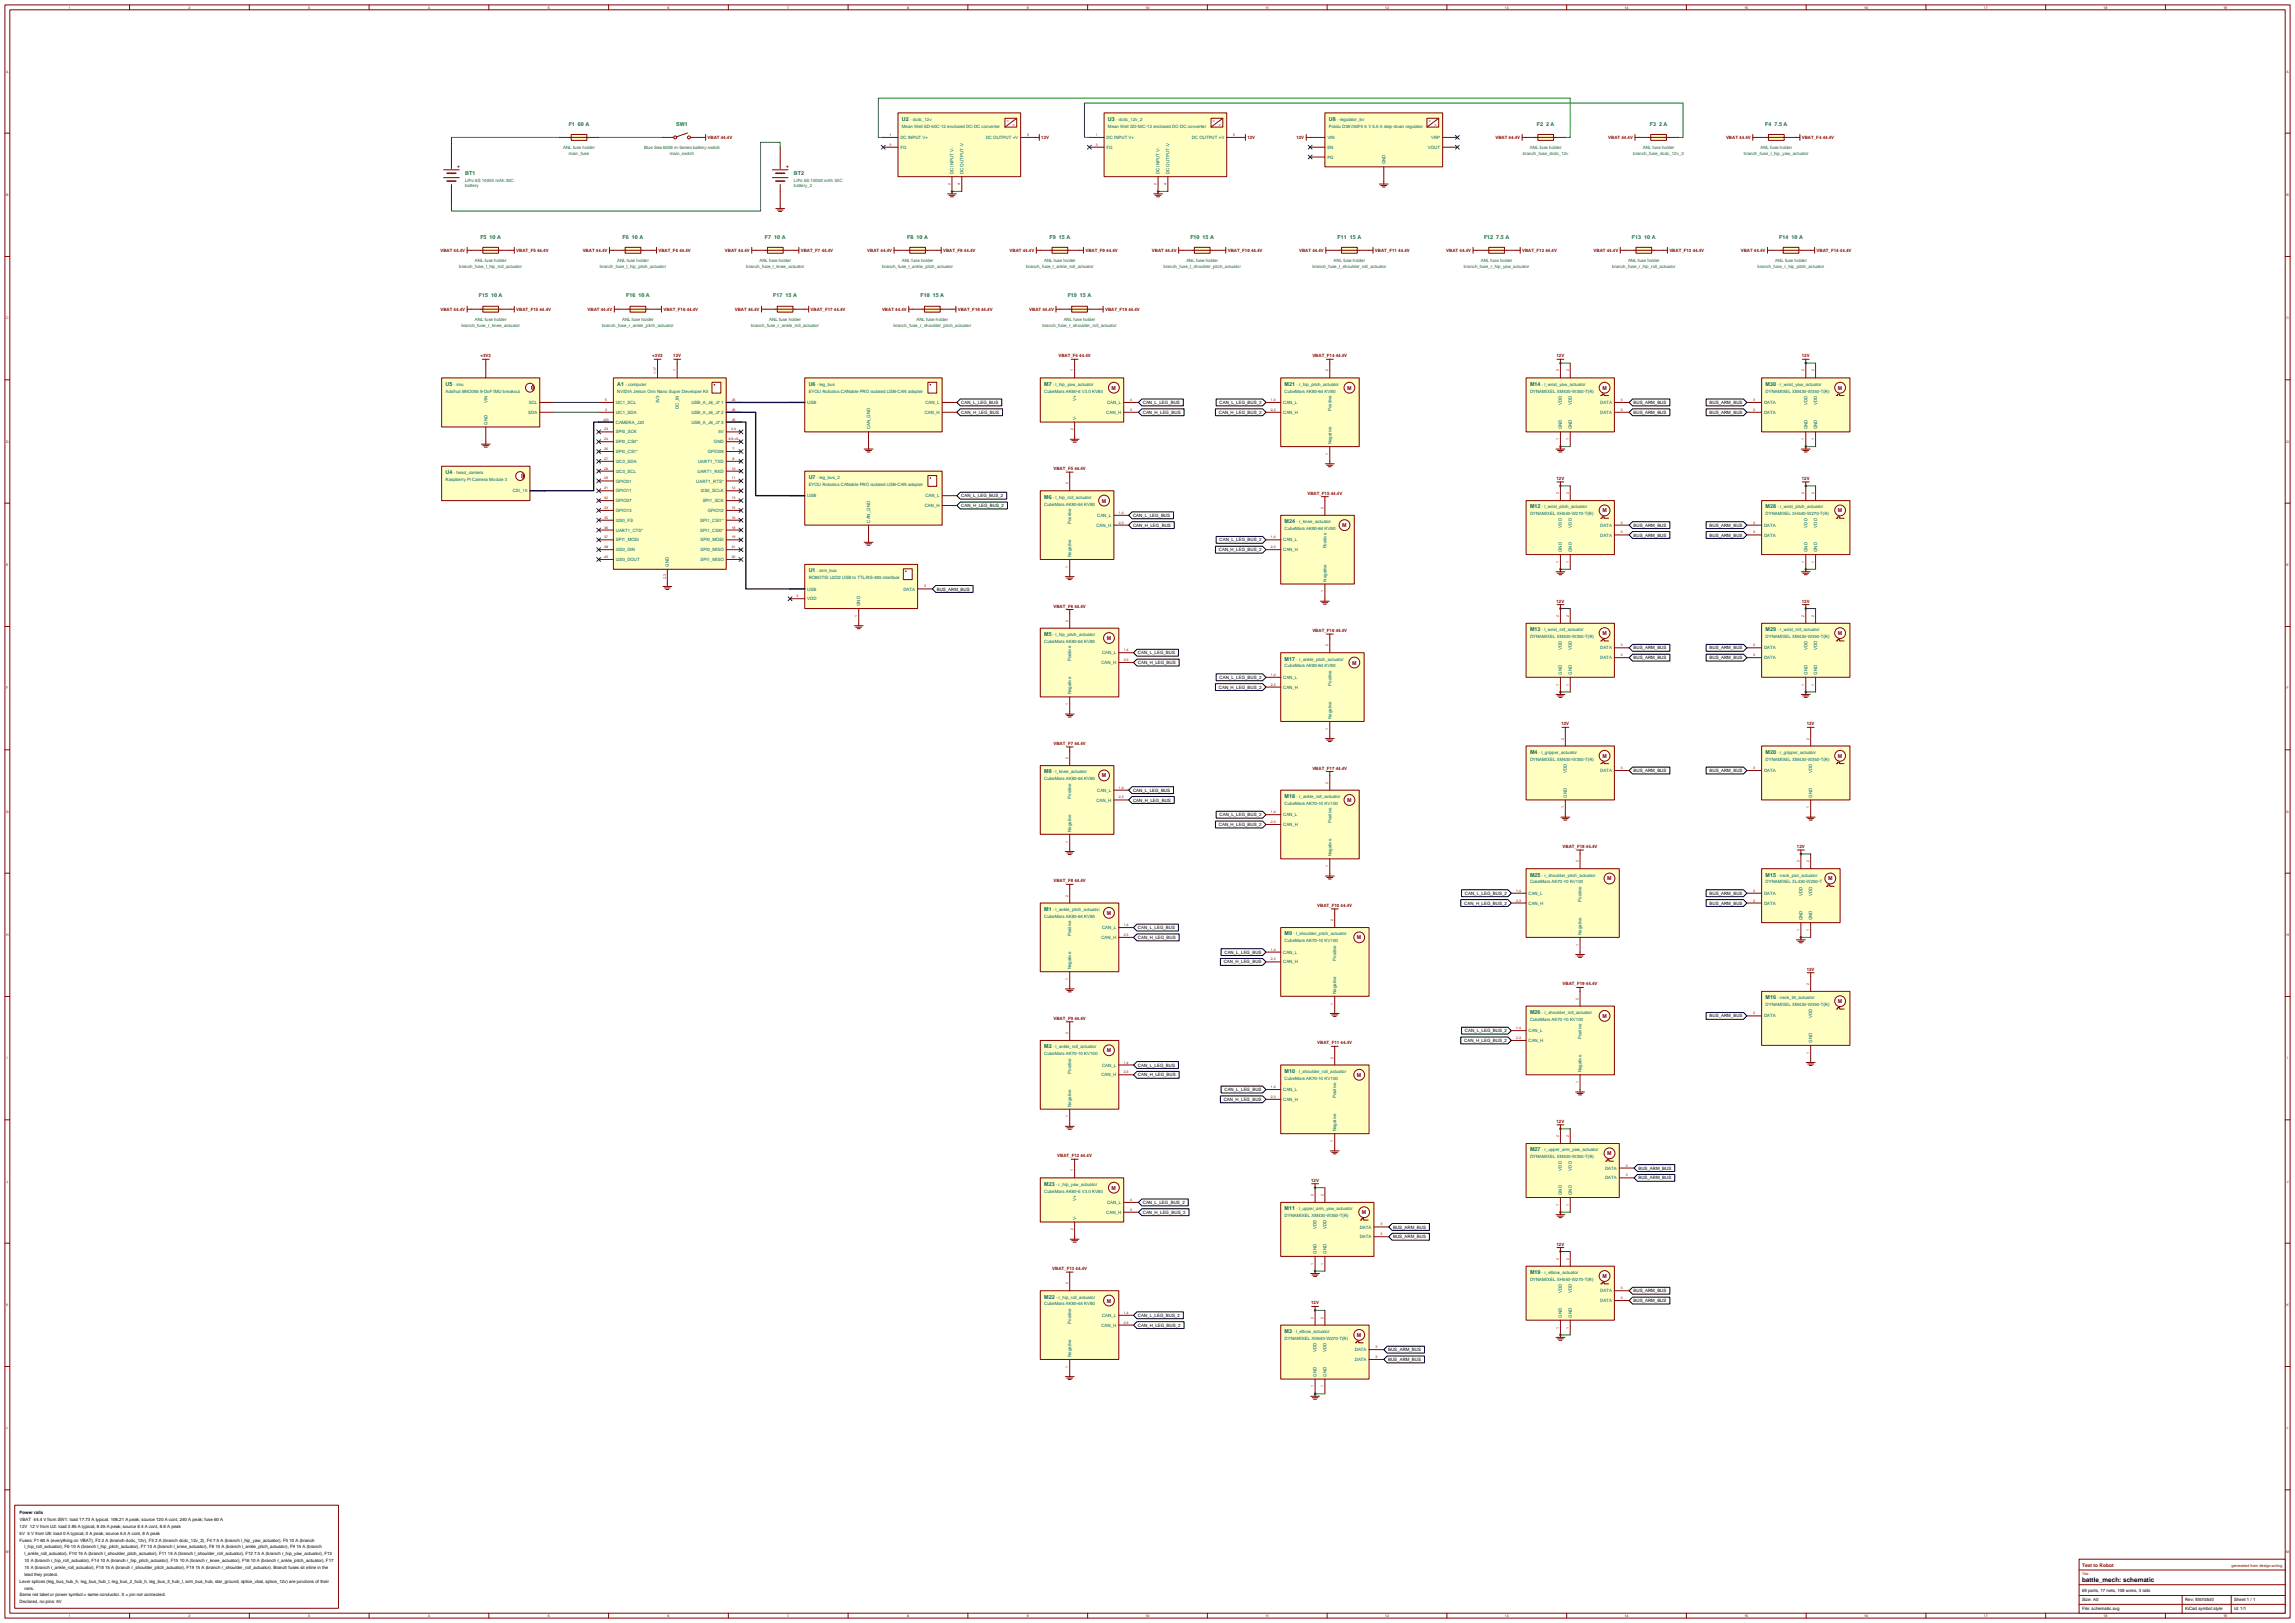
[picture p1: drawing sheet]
<svg xmlns="http://www.w3.org/2000/svg" width="1650mm" height="1167mm" viewBox="0 0 1650 1167" stroke-linecap="round" stroke-linejoin="round" font-family="sans-serif">
<defs><g id="words">
<text font-size="4.6" x="1497" y="1137">battle_mech: schematic</text>
<g font-size="3.9" fill="#006363">
<text x="648" y="87">U2</text>
<text x="797" y="87">U3</text>
<text x="955" y="87">U8</text>
<text x="409" y="90">F1 60 A</text>
<text x="486" y="90">SW1</text>
<text x="1105" y="90">F2 2 A</text>
<text x="1186" y="90">F3 2 A</text>
<text x="1269" y="90">F4 7.5 A</text>
<text x="334" y="126">BT1</text>
<text x="571" y="126">BT2</text>
<text x="345" y="171">F5 10 A</text>
<text x="448" y="171">F6 10 A</text>
<text x="550" y="171">F7 10 A</text>
<text x="652" y="171">F8 10 A</text>
<text x="755" y="171">F9 15 A</text>
<text x="856" y="171">F10 15 A</text>
<text x="962" y="171">F11 15 A</text>
<text x="1067" y="171">F12 7.5 A</text>
<text x="1173" y="171">F13 10 A</text>
<text x="1279" y="171">F14 10 A</text>
<text x="344" y="214">F15 10 A</text>
<text x="450" y="214">F16 10 A</text>
<text x="556" y="214">F17 15 A</text>
<text x="662" y="214">F18 15 A</text>
<text x="768" y="214">F19 15 A</text>
<text x="320" y="277">U5</text>
<text x="444" y="277">A1</text>
<text x="581" y="277">U6</text>
<text x="751" y="277">M7</text>
<text x="924" y="277">M21</text>
<text x="1100" y="277">M14</text>
<text x="1269" y="277">M30</text>
<text x="320" y="341">U4</text>
<text x="581" y="344">U7</text>
<text x="751" y="358">M6</text>
<text x="1100" y="365">M12</text>
<text x="1269" y="365">M28</text>
<text x="924" y="376">M24</text>
<text x="581" y="411">U1</text>
<text x="1100" y="454">M13</text>
<text x="1269" y="454">M29</text>
<text x="751" y="457">M5</text>
<text x="924" y="475">M17</text>
<text x="1100" y="542">M4</text>
<text x="1269" y="542">M20</text>
<text x="751" y="556">M8</text>
<text x="924" y="574">M18</text>
<text x="1100" y="630">M25</text>
<text x="1269" y="630">M15</text>
<text x="751" y="655">M1</text>
<text x="924" y="672">M9</text>
<text x="1269" y="718">M16</text>
<text x="1100" y="729">M26</text>
<text x="751" y="754">M2</text>
<text x="924" y="771">M10</text>
<text x="1100" y="828">M27</text>
<text x="751" y="852">M23</text>
<text x="924" y="870">M11</text>
<text x="1100" y="916">M19</text>
<text x="751" y="933">M22</text>
<text x="924" y="958">M3</text>
</g>
<g font-size="3.9" fill="#850000">
<text x="799" y="280">M</text>
<text x="969" y="280">M</text>
<text x="1152" y="280">M</text>
<text x="1321" y="280">M</text>
<text x="792" y="361">M</text>
<text x="1152" y="368">M</text>
<text x="1321" y="368">M</text>
<text x="965" y="379">M</text>
<text x="796" y="460">M</text>
<text x="1152" y="456">M</text>
<text x="1321" y="456">M</text>
<text x="972" y="478">M</text>
<text x="1152" y="545">M</text>
<text x="1321" y="545">M</text>
<text x="792" y="559">M</text>
<text x="969" y="576">M</text>
<text x="1155" y="633">M</text>
<text x="1314" y="633">M</text>
<text x="796" y="658">M</text>
<text x="976" y="675">M</text>
<text x="1321" y="721">M</text>
<text x="1152" y="732">M</text>
<text x="796" y="756">M</text>
<text x="976" y="774">M</text>
<text x="1155" y="830">M</text>
<text x="799" y="855">M</text>
<text x="979" y="873">M</text>
<text x="1152" y="919">M</text>
<text x="796" y="936">M</text>
<text x="976" y="961">M</text>
</g>
<g font-size="3.5" fill="#850000">
<text x="329" y="121">+</text>
<text x="565" y="121">+</text>
<text x="1497" y="1126">Text to Robot</text>
</g>
<g font-size="3.2" fill="#006363">
<text x="654" y="87">· dcdc_12v</text>
<text x="803" y="87">· dcdc_12v_2</text>
<text x="961" y="87">· regulator_5v</text>
<text x="648" y="92">Mean Well SD-50C-12 enclosed DC-DC converter</text>
<text x="797" y="92">Mean Well SD-50C-12 enclosed DC-DC converter</text>
<text x="955" y="92">Pololu D36V50F5 5 V 5.5 A step-down regulator</text>
<text x="647" y="100">DC INPUT V+</text>
<text x="709" y="100">DC OUTPUT +V</text>
<text x="796" y="100">DC INPUT V+</text>
<text x="857" y="100">DC OUTPUT +V</text>
<text x="954" y="100">VIN</text>
<text x="1029" y="100">VRP</text>
<text x="405" y="107">ANL fuse holder</text>
<text x="463" y="107">Blue Sea 6006 m-Series battery switch</text>
<text x="647" y="107">FG</text>
<text x="796" y="107">FG</text>
<text x="954" y="107">EN</text>
<text x="1027" y="107">VOUT</text>
<text x="1100" y="107">ANL fuse holder</text>
<text x="1181" y="107">ANL fuse holder</text>
<text x="1266" y="107">ANL fuse holder</text>
<text x="409" y="111">main_fuse</text>
<text x="482" y="111">main_switch</text>
<text x="1095" y="111">branch_fuse_dcdc_12v</text>
<text x="1174" y="111">branch_fuse_dcdc_12v_2</text>
<text x="1254" y="111">branch_fuse_l_hip_yaw_actuator</text>
<text x="954" y="114">PG</text>
<text x="996" y="118" transform="rotate(-90 996 118)">GND</text>
<text x="686" y="125" transform="rotate(-90 686 125)">DC INPUT V-</text>
<text x="693" y="125" transform="rotate(-90 693 125)">DC OUTPUT -V</text>
<text x="834" y="125" transform="rotate(-90 834 125)">DC INPUT V-</text>
<text x="841" y="125" transform="rotate(-90 841 125)">DC OUTPUT -V</text>
<text x="334" y="131">LiPo 6S 10000 mAh 30C</text>
<text x="571" y="131">LiPo 6S 10000 mAh 30C</text>
<text x="334" y="135">battery</text>
<text x="571" y="135">battery_2</text>
<text x="341" y="188">ANL fuse holder</text>
<text x="444" y="188">ANL fuse holder</text>
<text x="546" y="188">ANL fuse holder</text>
<text x="648" y="188">ANL fuse holder</text>
<text x="751" y="188">ANL fuse holder</text>
<text x="853" y="188">ANL fuse holder</text>
<text x="959" y="188">ANL fuse holder</text>
<text x="1065" y="188">ANL fuse holder</text>
<text x="1170" y="188">ANL fuse holder</text>
<text x="1276" y="188">ANL fuse holder</text>
<text x="330" y="193">branch_fuse_l_hip_roll_actuator</text>
<text x="431" y="193">branch_fuse_l_hip_pitch_actuator</text>
<text x="536" y="193">branch_fuse_l_knee_actuator</text>
<text x="634" y="193">branch_fuse_l_ankle_pitch_actuator</text>
<text x="738" y="193">branch_fuse_l_ankle_roll_actuator</text>
<text x="837" y="193">branch_fuse_l_shoulder_pitch_actuator</text>
<text x="944" y="193">branch_fuse_l_shoulder_roll_actuator</text>
<text x="1053" y="193">branch_fuse_r_hip_yaw_actuator</text>
<text x="1159" y="193">branch_fuse_r_hip_roll_actuator</text>
<text x="1264" y="193">branch_fuse_r_hip_pitch_actuator</text>
<text x="341" y="231">ANL fuse holder</text>
<text x="447" y="231">ANL fuse holder</text>
<text x="553" y="231">ANL fuse holder</text>
<text x="659" y="231">ANL fuse holder</text>
<text x="765" y="231">ANL fuse holder</text>
<text x="332" y="235">branch_fuse_r_knee_actuator</text>
<text x="433" y="235">branch_fuse_r_ankle_pitch_actuator</text>
<text x="540" y="235">branch_fuse_r_ankle_roll_actuator</text>
<text x="642" y="235">branch_fuse_r_shoulder_pitch_actuator</text>
<text x="749" y="235">branch_fuse_r_shoulder_roll_actuator</text>
<text x="326" y="277">· imu</text>
<text x="450" y="277">· computer</text>
<text x="587" y="277">· leg_bus</text>
<text x="757" y="277">· l_hip_yaw_actuator</text>
<text x="932" y="277">· r_hip_pitch_actuator</text>
<text x="1109" y="277">· l_wrist_yaw_actuator</text>
<text x="1278" y="277">· r_wrist_yaw_actuator</text>
<text x="320" y="282">Adafruit BNO085 9-DoF IMU breakout</text>
<text x="444" y="282">NVIDIA Jetson Orin Nano Super Developer Kit</text>
<text x="581" y="282">EYOU Robotics CANable PRO isolated USB-CAN adapter</text>
<text x="751" y="282">CubeMars AK60-6 V3.0 KV80</text>
<text x="924" y="282">CubeMars AK80-64 KV80</text>
<text x="1100" y="282">DYNAMIXEL XM430-W350-T(R)</text>
<text x="1269" y="282">DYNAMIXEL XM430-W350-T(R)</text>
<text x="350" y="290" transform="rotate(-90 350 290)">VIN</text>
<text x="380" y="290">SCL</text>
<text x="443" y="290">I2C1_SCL</text>
<text x="474" y="290" transform="rotate(-90 474 290)">3V3</text>
<text x="488" y="294" transform="rotate(-90 488 294)">DC_IN</text>
<text x="497" y="290">USB_A_J6_J7 1</text>
<text x="580" y="290">USB</text>
<text x="665" y="290">CAN_L</text>
<text x="774" y="288" transform="rotate(-90 774 288)">V+</text>
<text x="796" y="290">CAN_L</text>
<text x="923" y="290">CAN_L</text>
<text x="1123" y="291" transform="rotate(-90 1123 291)">VDD</text>
<text x="1130" y="291" transform="rotate(-90 1130 291)">VDD</text>
<text x="1150" y="290">DATA</text>
<text x="1268" y="290">DATA</text>
<text x="1299" y="291" transform="rotate(-90 1299 291)">VDD</text>
<text x="1306" y="291" transform="rotate(-90 1306 291)">VDD</text>
<text x="380" y="297">SDA</text>
<text x="443" y="297">I2C1_SDA</text>
<text x="497" y="297">USB_A_J6_J7 2</text>
<text x="665" y="297">CAN_H</text>
<text x="795" y="297">CAN_H</text>
<text x="923" y="297">CAN_H</text>
<text x="957" y="295" transform="rotate(-90 957 295)">Positive</text>
<text x="1150" y="297">DATA</text>
<text x="1268" y="297">DATA</text>
<text x="350" y="305" transform="rotate(-90 350 305)">GND</text>
<text x="443" y="305">CAMERA_J20</text>
<text x="497" y="305">USB_A_J6_J7 3</text>
<text x="774" y="302" transform="rotate(-90 774 302)">V-</text>
<text x="443" y="312">SPI0_SCK</text>
<text x="516" y="312">5V</text>
<text x="626" y="309" transform="rotate(-90 626 309)">CAN_GND</text>
<text x="1123" y="309" transform="rotate(-90 1123 309)">GND</text>
<text x="1130" y="309" transform="rotate(-90 1130 309)">GND</text>
<text x="1299" y="309" transform="rotate(-90 1299 309)">GND</text>
<text x="1306" y="309" transform="rotate(-90 1306 309)">GND</text>
<text x="443" y="319">SPI0_CS0*</text>
<text x="513" y="319">GND</text>
<text x="957" y="319" transform="rotate(-90 957 319)">Negative</text>
<text x="443" y="326">SPI0_CS1*</text>
<text x="509" y="326">GPIO09</text>
<text x="443" y="333">I2C0_SDA</text>
<text x="502" y="333">UART1_TXD</text>
<text x="326" y="341">· head_camera</text>
<text x="443" y="340">I2C0_SCL</text>
<text x="501" y="340">UART1_RXD</text>
<text x="320" y="346">Raspberry Pi Camera Module 3</text>
<text x="443" y="347">GPIO01</text>
<text x="501" y="347">UART1_RTS*</text>
<text x="587" y="344">· leg_bus_2</text>
<text x="369" y="354">CSI_15</text>
<text x="443" y="354">GPIO11</text>
<text x="504" y="354">I2S0_SCLK</text>
<text x="581" y="349">EYOU Robotics CANable PRO isolated USB-CAN adapter</text>
<text x="580" y="357">USB</text>
<text x="665" y="357">CAN_L</text>
<text x="757" y="358">· l_hip_roll_actuator</text>
<text x="443" y="361">GPIO07</text>
<text x="505" y="361">SPI1_SCK</text>
<text x="665" y="364">CAN_H</text>
<text x="751" y="363">CubeMars AK80-64 KV80</text>
<text x="1109" y="365">· l_wrist_pitch_actuator</text>
<text x="1278" y="365">· r_wrist_pitch_actuator</text>
<text x="443" y="368">GPIO13</text>
<text x="509" y="368">GPIO12</text>
<text x="789" y="372">CAN_L</text>
<text x="1100" y="370">DYNAMIXEL XH540-W270-T(R)</text>
<text x="1269" y="370">DYNAMIXEL XH540-W270-T(R)</text>
<text x="443" y="375">I2S0_FS</text>
<text x="503" y="375">SPI1_CSI1*</text>
<text x="626" y="376" transform="rotate(-90 626 376)">CAN_GND</text>
<text x="770" y="377" transform="rotate(-90 770 377)">Positive</text>
<text x="932" y="376">· r_knee_actuator</text>
<text x="443" y="382">UART1_CTS*</text>
<text x="503" y="382">SPI1_CSI0*</text>
<text x="788" y="379">CAN_H</text>
<text x="924" y="381">CubeMars AK80-64 KV80</text>
<text x="1123" y="379" transform="rotate(-90 1123 379)">VDD</text>
<text x="1130" y="379" transform="rotate(-90 1130 379)">VDD</text>
<text x="1150" y="379">DATA</text>
<text x="1268" y="379">DATA</text>
<text x="1299" y="379" transform="rotate(-90 1299 379)">VDD</text>
<text x="1306" y="379" transform="rotate(-90 1306 379)">VDD</text>
<text x="443" y="389">SPI1_MOSI</text>
<text x="504" y="389">SPI0_MOSI</text>
<text x="923" y="389">CAN_L</text>
<text x="1150" y="386">DATA</text>
<text x="1268" y="386">DATA</text>
<text x="954" y="394" transform="rotate(-90 954 394)">Positive</text>
<text x="443" y="396">I2S0_DIN</text>
<text x="504" y="396">SPI0_MISO</text>
<text x="770" y="400" transform="rotate(-90 770 400)">Negative</text>
<text x="923" y="396">CAN_H</text>
<text x="1123" y="397" transform="rotate(-90 1123 397)">GND</text>
<text x="1130" y="397" transform="rotate(-90 1130 397)">GND</text>
<text x="1299" y="397" transform="rotate(-90 1299 397)">GND</text>
<text x="1306" y="397" transform="rotate(-90 1306 397)">GND</text>
<text x="443" y="403">I2S0_DOUT</text>
<text x="481" y="407" transform="rotate(-90 481 407)">GND</text>
<text x="504" y="403">SPI1_MISO</text>
<text x="587" y="411">· arm_bus</text>
<text x="581" y="416">ROBOTIS U2D2 USB to TTL/RS-485 interface</text>
<text x="954" y="418" transform="rotate(-90 954 418)">Negative</text>
<text x="580" y="424">USB</text>
<text x="649" y="424">DATA</text>
<text x="580" y="432">VDD</text>
<text x="618" y="436" transform="rotate(-90 618 436)">GND</text>
<text x="1109" y="454">· l_wrist_roll_actuator</text>
<text x="1278" y="454">· r_wrist_roll_actuator</text>
<text x="757" y="457">· l_hip_pitch_actuator</text>
<text x="1100" y="459">DYNAMIXEL XM430-W350-T(R)</text>
<text x="1269" y="459">DYNAMIXEL XM430-W350-T(R)</text>
<text x="751" y="462">CubeMars AK80-64 KV80</text>
<text x="1123" y="467" transform="rotate(-90 1123 467)">VDD</text>
<text x="1130" y="467" transform="rotate(-90 1130 467)">VDD</text>
<text x="1150" y="467">DATA</text>
<text x="1268" y="467">DATA</text>
<text x="1299" y="467" transform="rotate(-90 1299 467)">VDD</text>
<text x="1306" y="467" transform="rotate(-90 1306 467)">VDD</text>
<text x="792" y="470">CAN_L</text>
<text x="1150" y="474">DATA</text>
<text x="1268" y="474">DATA</text>
<text x="770" y="475" transform="rotate(-90 770 475)">Positive</text>
<text x="792" y="477">CAN_H</text>
<text x="924" y="480">CubeMars AK80-64 KV80</text>
<text x="932" y="475">· r_ankle_pitch_actuator</text>
<text x="1123" y="485" transform="rotate(-90 1123 485)">GND</text>
<text x="1130" y="485" transform="rotate(-90 1130 485)">GND</text>
<text x="1299" y="485" transform="rotate(-90 1299 485)">GND</text>
<text x="1306" y="485" transform="rotate(-90 1306 485)">GND</text>
<text x="923" y="488">CAN_L</text>
<text x="923" y="495">CAN_H</text>
<text x="957" y="493" transform="rotate(-90 957 493)">Positive</text>
<text x="770" y="499" transform="rotate(-90 770 499)">Negative</text>
<text x="957" y="517" transform="rotate(-90 957 517)">Negative</text>
<text x="1106" y="542">· l_gripper_actuator</text>
<text x="1278" y="542">· r_gripper_actuator</text>
<text x="1100" y="547">DYNAMIXEL XM430-W350-T(R)</text>
<text x="1269" y="547">DYNAMIXEL XM430-W350-T(R)</text>
<text x="757" y="556">· l_knee_actuator</text>
<text x="1126" y="556" transform="rotate(-90 1126 556)">VDD</text>
<text x="1150" y="555">DATA</text>
<text x="1268" y="555">DATA</text>
<text x="1303" y="556" transform="rotate(-90 1303 556)">VDD</text>
<text x="751" y="561">CubeMars AK80-64 KV80</text>
<text x="789" y="569">CAN_L</text>
<text x="770" y="574" transform="rotate(-90 770 574)">Positive</text>
<text x="932" y="574">· r_ankle_roll_actuator</text>
<text x="1126" y="573" transform="rotate(-90 1126 573)">GND</text>
<text x="1303" y="573" transform="rotate(-90 1303 573)">GND</text>
<text x="788" y="576">CAN_H</text>
<text x="924" y="579">CubeMars AK70-10 KV100</text>
<text x="923" y="587">CAN_L</text>
<text x="923" y="594">CAN_H</text>
<text x="957" y="592" transform="rotate(-90 957 592)">Positive</text>
<text x="770" y="598" transform="rotate(-90 770 598)">Negative</text>
<text x="957" y="616" transform="rotate(-90 957 616)">Negative</text>
<text x="1100" y="635">CubeMars AK70-10 KV100</text>
<text x="1109" y="630">· r_shoulder_pitch_actuator</text>
<text x="1269" y="635">DYNAMIXEL XL430-W250-T</text>
<text x="1278" y="630">· neck_pan_actuator</text>
<text x="1099" y="643">CAN_L</text>
<text x="1268" y="643">DATA</text>
<text x="1296" y="644" transform="rotate(-90 1296 644)">VDD</text>
<text x="1303" y="644" transform="rotate(-90 1303 644)">VDD</text>
<text x="1099" y="650">CAN_H</text>
<text x="1137" y="648" transform="rotate(-90 1137 648)">Positive</text>
<text x="1268" y="650">DATA</text>
<text x="751" y="660">CubeMars AK80-64 KV80</text>
<text x="757" y="655">· l_ankle_pitch_actuator</text>
<text x="1296" y="661" transform="rotate(-90 1296 661)">GND</text>
<text x="1303" y="661" transform="rotate(-90 1303 661)">GND</text>
<text x="792" y="668">CAN_L</text>
<text x="770" y="673" transform="rotate(-90 770 673)">Positive</text>
<text x="792" y="675">CAN_H</text>
<text x="924" y="677">CubeMars AK70-10 KV100</text>
<text x="930" y="672">· l_shoulder_pitch_actuator</text>
<text x="1137" y="672" transform="rotate(-90 1137 672)">Negative</text>
<text x="923" y="686">CAN_L</text>
<text x="923" y="693">CAN_H</text>
<text x="961" y="691" transform="rotate(-90 961 691)">Positive</text>
<text x="770" y="697" transform="rotate(-90 770 697)">Negative</text>
<text x="961" y="714" transform="rotate(-90 961 714)">Negative</text>
<text x="1278" y="718">· neck_tilt_actuator</text>
<text x="1269" y="723">DYNAMIXEL XM430-W350-T(R)</text>
<text x="1109" y="729">· r_shoulder_roll_actuator</text>
<text x="1268" y="731">DATA</text>
<text x="1100" y="734">CubeMars AK70-10 KV100</text>
<text x="1303" y="732" transform="rotate(-90 1303 732)">VDD</text>
<text x="1099" y="742">CAN_L</text>
<text x="1099" y="749">CAN_H</text>
<text x="1137" y="747" transform="rotate(-90 1137 747)">Positive</text>
<text x="1303" y="750" transform="rotate(-90 1303 750)">GND</text>
<text x="757" y="754">· l_ankle_roll_actuator</text>
<text x="751" y="758">CubeMars AK70-10 KV100</text>
<text x="792" y="767">CAN_L</text>
<text x="770" y="772" transform="rotate(-90 770 772)">Positive</text>
<text x="792" y="774">CAN_H</text>
<text x="932" y="771">· l_shoulder_roll_actuator</text>
<text x="1137" y="771" transform="rotate(-90 1137 771)">Negative</text>
<text x="924" y="776">CubeMars AK70-10 KV100</text>
<text x="923" y="784">CAN_L</text>
<text x="923" y="791">CAN_H</text>
<text x="961" y="789" transform="rotate(-90 961 789)">Positive</text>
<text x="770" y="796" transform="rotate(-90 770 796)">Negative</text>
<text x="961" y="813" transform="rotate(-90 961 813)">Negative</text>
<text x="1109" y="828">· r_upper_arm_yaw_actuator</text>
<text x="1100" y="833">DYNAMIXEL XM430-W350-T(R)</text>
<text x="1123" y="841" transform="rotate(-90 1123 841)">VDD</text>
<text x="1130" y="841" transform="rotate(-90 1130 841)">VDD</text>
<text x="1154" y="841">DATA</text>
<text x="1154" y="848">DATA</text>
<text x="751" y="857">CubeMars AK60-6 V3.0 KV80</text>
<text x="759" y="852">· r_hip_yaw_actuator</text>
<text x="774" y="863" transform="rotate(-90 774 863)">V+</text>
<text x="1123" y="859" transform="rotate(-90 1123 859)">GND</text>
<text x="1130" y="859" transform="rotate(-90 1130 859)">GND</text>
<text x="796" y="865">CAN_L</text>
<text x="932" y="870">· l_upper_arm_yaw_actuator</text>
<text x="795" y="872">CAN_H</text>
<text x="924" y="875">DYNAMIXEL XM430-W350-T(R)</text>
<text x="774" y="877" transform="rotate(-90 774 877)">V-</text>
<text x="947" y="884" transform="rotate(-90 947 884)">VDD</text>
<text x="954" y="884" transform="rotate(-90 954 884)">VDD</text>
<text x="978" y="883">DATA</text>
<text x="978" y="890">DATA</text>
<text x="947" y="901" transform="rotate(-90 947 901)">GND</text>
<text x="954" y="901" transform="rotate(-90 954 901)">GND</text>
<text x="1109" y="916">· r_elbow_actuator</text>
<text x="1100" y="921">DYNAMIXEL XH540-W270-T(R)</text>
<text x="1123" y="930" transform="rotate(-90 1123 930)">VDD</text>
<text x="1130" y="930" transform="rotate(-90 1130 930)">VDD</text>
<text x="1150" y="929">DATA</text>
<text x="759" y="933">· r_hip_roll_actuator</text>
<text x="1150" y="936">DATA</text>
<text x="751" y="938">CubeMars AK80-64 KV80</text>
<text x="792" y="947">CAN_L</text>
<text x="1123" y="947" transform="rotate(-90 1123 947)">GND</text>
<text x="1130" y="947" transform="rotate(-90 1130 947)">GND</text>
<text x="770" y="952" transform="rotate(-90 770 952)">Positive</text>
<text x="792" y="954">CAN_H</text>
<text x="930" y="958">· l_elbow_actuator</text>
<text x="924" y="963">DYNAMIXEL XH540-W270-T(R)</text>
<text x="947" y="972" transform="rotate(-90 947 972)">VDD</text>
<text x="954" y="972" transform="rotate(-90 954 972)">VDD</text>
<text x="974" y="971">DATA</text>
<text x="770" y="975" transform="rotate(-90 770 975)">Negative</text>
<text x="974" y="978">DATA</text>
<text x="947" y="990" transform="rotate(-90 947 990)">GND</text>
<text x="954" y="990" transform="rotate(-90 954 990)">GND</text>
</g>
<g font-size="3.2" fill="#850000">
<text x="509" y="100">VBAT 44.4V</text>
<text x="749" y="100">12V</text>
<text x="897" y="100">12V</text>
<text x="932" y="100">12V</text>
<text x="1075" y="100">VBAT 44.4V</text>
<text x="1156" y="100">VBAT 44.4V</text>
<text x="1241" y="100">VBAT 44.4V</text>
<text x="1295" y="100">VBAT_F4 44.4V</text>
<text x="317" y="181">VBAT 44.4V</text>
<text x="371" y="181">VBAT_F5 44.4V</text>
<text x="419" y="181">VBAT 44.4V</text>
<text x="473" y="181">VBAT_F6 44.4V</text>
<text x="521" y="181">VBAT 44.4V</text>
<text x="576" y="181">VBAT_F7 44.4V</text>
<text x="624" y="181">VBAT 44.4V</text>
<text x="678" y="181">VBAT_F8 44.4V</text>
<text x="726" y="181">VBAT 44.4V</text>
<text x="780" y="181">VBAT_F9 44.4V</text>
<text x="828" y="181">VBAT 44.4V</text>
<text x="883" y="181">VBAT_F10 44.4V</text>
<text x="934" y="181">VBAT 44.4V</text>
<text x="988" y="181">VBAT_F11 44.4V</text>
<text x="1040" y="181">VBAT 44.4V</text>
<text x="1094" y="181">VBAT_F12 44.4V</text>
<text x="1146" y="181">VBAT 44.4V</text>
<text x="1200" y="181">VBAT_F13 44.4V</text>
<text x="1251" y="181">VBAT 44.4V</text>
<text x="1306" y="181">VBAT_F14 44.4V</text>
<text x="317" y="223">VBAT 44.4V</text>
<text x="371" y="223">VBAT_F15 44.4V</text>
<text x="422" y="223">VBAT 44.4V</text>
<text x="477" y="223">VBAT_F16 44.4V</text>
<text x="528" y="223">VBAT 44.4V</text>
<text x="583" y="223">VBAT_F17 44.4V</text>
<text x="634" y="223">VBAT 44.4V</text>
<text x="689" y="223">VBAT_F18 44.4V</text>
<text x="740" y="223">VBAT 44.4V</text>
<text x="794" y="223">VBAT_F19 44.4V</text>
<text x="345" y="257">+3V3</text>
<text x="469" y="257">+3V3</text>
<text x="484" y="257">12V</text>
<text x="761" y="257">VBAT_F4 44.4V</text>
<text x="944" y="257">VBAT_F14 44.4V</text>
<text x="1119" y="257">12V</text>
<text x="1295" y="257">12V</text>
<text x="757" y="338">VBAT_F5 44.4V</text>
<text x="1119" y="345">12V</text>
<text x="1295" y="345">12V</text>
<text x="940" y="356">VBAT_F15 44.4V</text>
<text x="757" y="437">VBAT_F6 44.4V</text>
<text x="1119" y="433">12V</text>
<text x="1295" y="433">12V</text>
<text x="944" y="454">VBAT_F16 44.4V</text>
<text x="1123" y="521">12V</text>
<text x="1299" y="521">12V</text>
<text x="757" y="536">VBAT_F7 44.4V</text>
<text x="944" y="553">VBAT_F17 44.4V</text>
<text x="1123" y="610">VBAT_F18 44.4V</text>
<text x="1292" y="610">12V</text>
<text x="757" y="634">VBAT_F8 44.4V</text>
<text x="947" y="652">VBAT_F10 44.4V</text>
<text x="1299" y="698">12V</text>
<text x="1123" y="708">VBAT_F19 44.4V</text>
<text x="757" y="733">VBAT_F9 44.4V</text>
<text x="947" y="751">VBAT_F11 44.4V</text>
<text x="1119" y="807">12V</text>
<text x="760" y="832">VBAT_F12 44.4V</text>
<text x="943" y="849">12V</text>
<text x="1119" y="895">12V</text>
<text x="757" y="913">VBAT_F13 44.4V</text>
<text x="943" y="938">12V</text>
</g>
<g font-size="3.2">
<text x="691" y="290">CAN_L_LEG_BUS</text>
<text x="822" y="290">CAN_L_LEG_BUS</text>
<text x="877" y="290">CAN_L_LEG_BUS_2</text>
<text x="1174" y="290">BUS_ARM_BUS</text>
<text x="1229" y="290">BUS_ARM_BUS</text>
<text x="691" y="297">CAN_H_LEG_BUS</text>
<text x="822" y="297">CAN_H_LEG_BUS</text>
<text x="876" y="297">CAN_H_LEG_BUS_2</text>
<text x="1174" y="297">BUS_ARM_BUS</text>
<text x="1229" y="297">BUS_ARM_BUS</text>
<text x="691" y="357">CAN_L_LEG_BUS_2</text>
<text x="691" y="364">CAN_H_LEG_BUS_2</text>
<text x="815" y="372">CAN_L_LEG_BUS</text>
<text x="815" y="379">CAN_H_LEG_BUS</text>
<text x="1174" y="379">BUS_ARM_BUS</text>
<text x="1229" y="379">BUS_ARM_BUS</text>
<text x="877" y="389">CAN_L_LEG_BUS_2</text>
<text x="1174" y="386">BUS_ARM_BUS</text>
<text x="1229" y="386">BUS_ARM_BUS</text>
<text x="876" y="396">CAN_H_LEG_BUS_2</text>
<text x="673" y="424">BUS_ARM_BUS</text>
<text x="1174" y="467">BUS_ARM_BUS</text>
<text x="1229" y="467">BUS_ARM_BUS</text>
<text x="818" y="470">CAN_L_LEG_BUS</text>
<text x="1174" y="474">BUS_ARM_BUS</text>
<text x="1229" y="474">BUS_ARM_BUS</text>
<text x="818" y="477">CAN_H_LEG_BUS</text>
<text x="877" y="488">CAN_L_LEG_BUS_2</text>
<text x="876" y="495">CAN_H_LEG_BUS_2</text>
<text x="1174" y="555">BUS_ARM_BUS</text>
<text x="1229" y="555">BUS_ARM_BUS</text>
<text x="815" y="569">CAN_L_LEG_BUS</text>
<text x="815" y="576">CAN_H_LEG_BUS</text>
<text x="877" y="587">CAN_L_LEG_BUS_2</text>
<text x="876" y="594">CAN_H_LEG_BUS_2</text>
<text x="1053" y="643">CAN_L_LEG_BUS_2</text>
<text x="1229" y="643">BUS_ARM_BUS</text>
<text x="1053" y="650">CAN_H_LEG_BUS_2</text>
<text x="1229" y="650">BUS_ARM_BUS</text>
<text x="818" y="668">CAN_L_LEG_BUS</text>
<text x="818" y="675">CAN_H_LEG_BUS</text>
<text x="880" y="686">CAN_L_LEG_BUS</text>
<text x="880" y="693">CAN_H_LEG_BUS</text>
<text x="1229" y="731">BUS_ARM_BUS</text>
<text x="1053" y="742">CAN_L_LEG_BUS_2</text>
<text x="1053" y="749">CAN_H_LEG_BUS_2</text>
<text x="818" y="767">CAN_L_LEG_BUS</text>
<text x="818" y="774">CAN_H_LEG_BUS</text>
<text x="880" y="784">CAN_L_LEG_BUS</text>
<text x="880" y="791">CAN_H_LEG_BUS</text>
<text x="1178" y="841">BUS_ARM_BUS</text>
<text x="1178" y="848">BUS_ARM_BUS</text>
<text x="822" y="865">CAN_L_LEG_BUS_2</text>
<text x="822" y="872">CAN_H_LEG_BUS_2</text>
<text x="1002" y="883">BUS_ARM_BUS</text>
<text x="1002" y="890">BUS_ARM_BUS</text>
<text x="1174" y="929">BUS_ARM_BUS</text>
<text x="1174" y="936">BUS_ARM_BUS</text>
<text x="818" y="947">CAN_L_LEG_BUS_2</text>
<text x="818" y="954">CAN_H_LEG_BUS_2</text>
<text x="998" y="971">BUS_ARM_BUS</text>
<text x="998" y="978">BUS_ARM_BUS</text>
<text x="14" y="1088">Power rails</text>
<text x="14" y="1093">VBAT 44.4 V from SW1: load 17.73 A typical, 106.21 A peak; source 120 A cont, 240 A peak; fuse 60 A</text>
<text x="14" y="1098">12V 12 V from U2: load 3.85 A typical, 8.45 A peak; source 8.4 A cont, 8.8 A peak</text>
<text x="14" y="1103">5V 5 V from U8: load 0 A typical, 0 A peak; source 5.5 A cont, 8 A peak</text>
<text x="14" y="1108">Fuses: F1 60 A (everything on VBAT), F2 2 A (branch dcdc_12v), F3 2 A (branch dcdc_12v_2), F4 7.5 A (branch l_hip_yaw_actuator), F5 10 A (branch</text>
<text x="18" y="1113">l_hip_roll_actuator), F6 10 A (branch l_hip_pitch_actuator), F7 10 A (branch l_knee_actuator), F8 10 A (branch l_ankle_pitch_actuator), F9 15 A (branch</text>
<text x="18" y="1118">l_ankle_roll_actuator), F10 15 A (branch l_shoulder_pitch_actuator), F11 15 A (branch l_shoulder_roll_actuator), F12 7.5 A (branch r_hip_yaw_actuator), F13</text>
<text x="18" y="1123">10 A (branch r_hip_roll_actuator), F14 10 A (branch r_hip_pitch_actuator), F15 10 A (branch r_knee_actuator), F16 10 A (branch r_ankle_pitch_actuator), F17</text>
<text x="18" y="1128">15 A (branch r_ankle_roll_actuator), F18 15 A (branch r_shoulder_pitch_actuator), F19 15 A (branch r_shoulder_roll_actuator). Branch fuses sit inline in the</text>
<text x="18" y="1133">lead they protect.</text>
<text x="14" y="1138">Lever splices (leg_bus_hub_h, leg_bus_hub_l, leg_bus_2_hub_h, leg_bus_2_hub_l, arm_bus_hub, star_ground, splice_vbat, splice_12v) are junctions of their</text>
<text x="18" y="1143">nets.</text>
<text x="1497" y="1144">69 parts, 17 nets, 158 wires, 3 rails</text>
<text x="14" y="1148">Same net label or power symbol = same conductor. X = pin not connected.</text>
<text x="1497" y="1151">Size: A0</text>
<text x="1571" y="1151">Rev: f057d8d0</text>
<text x="1606" y="1151">Sheet 1 / 1</text>
<text x="14" y="1153">Declared, no pins: 5V</text>
<text x="1497" y="1157">File: schematic.svg</text>
<text x="1571" y="1157">KiCad symbol style</text>
<text x="1606" y="1157">Id: 1/1</text>
</g>
<g font-size="2.8" fill="#850000">
<text x="724" y="88">=</text>
<text x="872" y="88">=</text>
<text x="1027" y="88">=</text>
<text x="728" y="91">=</text>
<text x="876" y="91">=</text>
<text x="1031" y="91">=</text>
<text x="1604" y="1126">generated from design.wiring</text>
</g>
<g font-size="2.5" fill="#850000">
<text x="49" y="6">1</text>
<text x="136" y="6">2</text>
<text x="222" y="6">3</text>
<text x="308" y="6">4</text>
<text x="394" y="6">5</text>
<text x="480" y="6">6</text>
<text x="566" y="6">7</text>
<text x="652" y="6">8</text>
<text x="738" y="6">9</text>
<text x="824" y="6">10</text>
<text x="910" y="6">11</text>
<text x="996" y="6">12</text>
<text x="1082" y="6">13</text>
<text x="1168" y="6">14</text>
<text x="1254" y="6">15</text>
<text x="1340" y="6">16</text>
<text x="1426" y="6">17</text>
<text x="1512" y="6">18</text>
<text x="1598" y="6">19</text>
<text x="4" y="52">A</text>
<text x="1644" y="52">A</text>
<text x="4" y="141">B</text>
<text x="1644" y="141">B</text>
<text x="4" y="230">C</text>
<text x="1644" y="230">C</text>
<text x="4" y="318">D</text>
<text x="1644" y="318">D</text>
<text x="4" y="407">E</text>
<text x="1644" y="407">E</text>
<text x="5" y="496">F</text>
<text x="1644" y="496">F</text>
<text x="4" y="584">G</text>
<text x="1644" y="584">G</text>
<text x="4" y="673">H</text>
<text x="1644" y="673">H</text>
<text x="5" y="762">I</text>
<text x="1644" y="762">I</text>
<text x="5" y="850">J</text>
<text x="1644" y="850">J</text>
<text x="4" y="939">K</text>
<text x="1644" y="939">K</text>
<text x="5" y="1027">L</text>
<text x="1644" y="1027">L</text>
<text x="4" y="1116">M</text>
<text x="1644" y="1116">M</text>
<text x="1497" y="1132">Title:</text>
<text x="49" y="1162">1</text>
<text x="136" y="1162">2</text>
<text x="222" y="1162">3</text>
<text x="308" y="1162">4</text>
<text x="394" y="1162">5</text>
<text x="480" y="1162">6</text>
<text x="566" y="1162">7</text>
<text x="652" y="1162">8</text>
<text x="738" y="1162">9</text>
<text x="824" y="1162">10</text>
<text x="910" y="1162">11</text>
<text x="996" y="1162">12</text>
<text x="1082" y="1162">13</text>
<text x="1168" y="1162">14</text>
<text x="1254" y="1162">15</text>
<text x="1340" y="1162">16</text>
<text x="1426" y="1162">17</text>
<text x="1512" y="1162">18</text>
<text x="1598" y="1162">19</text>
</g>
<g font-size="2.5" fill="#a80000">
<text x="640" y="98">1</text>
<text x="738" y="98">5</text>
<text x="788" y="98">1</text>
<text x="887" y="98">5</text>
<text x="640" y="105">3</text>
<text x="788" y="105">3</text>
<text x="683" y="133" transform="rotate(-90 683 133)">2</text>
<text x="690" y="133" transform="rotate(-90 690 133)">4</text>
<text x="831" y="133" transform="rotate(-90 831 133)">2</text>
<text x="839" y="133" transform="rotate(-90 839 133)">4</text>
<text x="472" y="269" transform="rotate(-90 472 269)">1,17</text>
<text x="486" y="267" transform="rotate(-90 486 267)">1</text>
<text x="772" y="267" transform="rotate(-90 772 267)">1</text>
<text x="955" y="267" transform="rotate(-90 955 267)">2</text>
<text x="1121" y="267" transform="rotate(-90 1121 267)">2</text>
<text x="1128" y="267" transform="rotate(-90 1128 267)">2</text>
<text x="1297" y="267" transform="rotate(-90 1297 267)">2</text>
<text x="1304" y="267" transform="rotate(-90 1304 267)">2</text>
<text x="435" y="288">5</text>
<text x="526" y="288">J6</text>
<text x="812" y="288">4</text>
<text x="914" y="288">1,4</text>
<text x="1165" y="288">3</text>
<text x="1260" y="288">3</text>
<text x="435" y="295">3</text>
<text x="526" y="295">J6</text>
<text x="812" y="295">3</text>
<text x="914" y="295">2,3</text>
<text x="1165" y="295">3</text>
<text x="1260" y="295">3</text>
<text x="434" y="302">J20</text>
<text x="526" y="302">J6</text>
<text x="434" y="309">23</text>
<text x="526" y="309">2,4</text>
<text x="772" y="309" transform="rotate(-90 772 309)">2</text>
<text x="434" y="316">24</text>
<text x="524" y="316">6,9,+6</text>
<text x="1121" y="316" transform="rotate(-90 1121 316)">1</text>
<text x="1128" y="316" transform="rotate(-90 1128 316)">1</text>
<text x="1297" y="316" transform="rotate(-90 1297 316)">1</text>
<text x="1304" y="316" transform="rotate(-90 1304 316)">1</text>
<text x="434" y="323">26</text>
<text x="527" y="323">7</text>
<text x="955" y="327" transform="rotate(-90 955 327)">1</text>
<text x="434" y="331">27</text>
<text x="527" y="331">8</text>
<text x="434" y="338">28</text>
<text x="526" y="338">10</text>
<text x="434" y="345">29</text>
<text x="526" y="345">11</text>
<text x="434" y="352">31</text>
<text x="526" y="352">12</text>
<text x="768" y="348" transform="rotate(-90 768 348)">2</text>
<text x="434" y="359">32</text>
<text x="526" y="359">13</text>
<text x="1121" y="355" transform="rotate(-90 1121 355)">2</text>
<text x="1128" y="355" transform="rotate(-90 1128 355)">2</text>
<text x="1297" y="355" transform="rotate(-90 1297 355)">2</text>
<text x="1304" y="355" transform="rotate(-90 1304 355)">2</text>
<text x="434" y="366">33</text>
<text x="526" y="366">15</text>
<text x="951" y="366" transform="rotate(-90 951 366)">2</text>
<text x="804" y="369">1,4</text>
<text x="434" y="373">35</text>
<text x="526" y="373">16</text>
<text x="804" y="376">2,3</text>
<text x="1165" y="376">3</text>
<text x="1260" y="376">3</text>
<text x="434" y="380">36</text>
<text x="526" y="380">18</text>
<text x="1165" y="383">3</text>
<text x="1260" y="383">3</text>
<text x="434" y="387">37</text>
<text x="526" y="387">19</text>
<text x="914" y="387">1,4</text>
<text x="434" y="394">38</text>
<text x="526" y="394">21</text>
<text x="914" y="394">2,3</text>
<text x="434" y="401">40</text>
<text x="526" y="401">22</text>
<text x="1121" y="405" transform="rotate(-90 1121 405)">1</text>
<text x="1128" y="405" transform="rotate(-90 1128 405)">1</text>
<text x="1297" y="405" transform="rotate(-90 1297 405)">1</text>
<text x="1304" y="405" transform="rotate(-90 1304 405)">1</text>
<text x="768" y="408" transform="rotate(-90 768 408)">1</text>
<text x="479" y="416" transform="rotate(-90 479 416)">2,3</text>
<text x="664" y="422">3</text>
<text x="951" y="426" transform="rotate(-90 951 426)">1</text>
<text x="573" y="429">2</text>
<text x="616" y="443" transform="rotate(-90 616 443)">1</text>
<text x="1121" y="443" transform="rotate(-90 1121 443)">2</text>
<text x="1128" y="443" transform="rotate(-90 1128 443)">2</text>
<text x="1297" y="443" transform="rotate(-90 1297 443)">2</text>
<text x="1304" y="443" transform="rotate(-90 1304 443)">2</text>
<text x="768" y="447" transform="rotate(-90 768 447)">2</text>
<text x="955" y="465" transform="rotate(-90 955 465)">2</text>
<text x="1165" y="465">3</text>
<text x="1260" y="465">3</text>
<text x="808" y="468">1,4</text>
<text x="1165" y="472">3</text>
<text x="1260" y="472">3</text>
<text x="808" y="475">2,3</text>
<text x="914" y="486">1,4</text>
<text x="914" y="493">2,3</text>
<text x="1121" y="493" transform="rotate(-90 1121 493)">1</text>
<text x="1128" y="493" transform="rotate(-90 1128 493)">1</text>
<text x="1297" y="493" transform="rotate(-90 1297 493)">1</text>
<text x="1304" y="493" transform="rotate(-90 1304 493)">1</text>
<text x="768" y="507" transform="rotate(-90 768 507)">1</text>
<text x="955" y="525" transform="rotate(-90 955 525)">1</text>
<text x="1124" y="532" transform="rotate(-90 1124 532)">2</text>
<text x="1301" y="532" transform="rotate(-90 1301 532)">2</text>
<text x="768" y="546" transform="rotate(-90 768 546)">2</text>
<text x="1165" y="553">3</text>
<text x="1260" y="553">3</text>
<text x="955" y="563" transform="rotate(-90 955 563)">2</text>
<text x="804" y="567">1,4</text>
<text x="804" y="574">2,3</text>
<text x="1124" y="581" transform="rotate(-90 1124 581)">1</text>
<text x="1301" y="581" transform="rotate(-90 1301 581)">1</text>
<text x="914" y="585">1,4</text>
<text x="914" y="592">2,3</text>
<text x="768" y="606" transform="rotate(-90 768 606)">1</text>
<text x="955" y="623" transform="rotate(-90 955 623)">1</text>
<text x="1135" y="620" transform="rotate(-90 1135 620)">2</text>
<text x="1294" y="620" transform="rotate(-90 1294 620)">2</text>
<text x="1301" y="620" transform="rotate(-90 1301 620)">2</text>
<text x="1090" y="641">1,4</text>
<text x="1260" y="641">3</text>
<text x="768" y="645" transform="rotate(-90 768 645)">2</text>
<text x="1090" y="648">2,3</text>
<text x="1260" y="648">3</text>
<text x="808" y="666">1,4</text>
<text x="958" y="662" transform="rotate(-90 958 662)">2</text>
<text x="1294" y="669" transform="rotate(-90 1294 669)">1</text>
<text x="1301" y="669" transform="rotate(-90 1301 669)">1</text>
<text x="808" y="673">2,3</text>
<text x="914" y="683">1,4</text>
<text x="1135" y="680" transform="rotate(-90 1135 680)">1</text>
<text x="914" y="690">2,3</text>
<text x="768" y="704" transform="rotate(-90 768 704)">1</text>
<text x="1301" y="708" transform="rotate(-90 1301 708)">2</text>
<text x="1135" y="719" transform="rotate(-90 1135 719)">2</text>
<text x="958" y="722" transform="rotate(-90 958 722)">1</text>
<text x="1260" y="729">3</text>
<text x="768" y="743" transform="rotate(-90 768 743)">2</text>
<text x="1090" y="740">1,4</text>
<text x="1090" y="747">2,3</text>
<text x="958" y="761" transform="rotate(-90 958 761)">2</text>
<text x="1301" y="757" transform="rotate(-90 1301 757)">1</text>
<text x="808" y="764">1,4</text>
<text x="808" y="772">2,3</text>
<text x="1135" y="779" transform="rotate(-90 1135 779)">1</text>
<text x="914" y="782">1,4</text>
<text x="914" y="789">2,3</text>
<text x="768" y="803" transform="rotate(-90 768 803)">1</text>
<text x="958" y="821" transform="rotate(-90 958 821)">1</text>
<text x="1121" y="817" transform="rotate(-90 1121 817)">2</text>
<text x="1128" y="817" transform="rotate(-90 1128 817)">2</text>
<text x="1169" y="839">3</text>
<text x="772" y="842" transform="rotate(-90 772 842)">1</text>
<text x="1169" y="846">3</text>
<text x="812" y="863">4</text>
<text x="944" y="860" transform="rotate(-90 944 860)">2</text>
<text x="951" y="860" transform="rotate(-90 951 860)">2</text>
<text x="1121" y="867" transform="rotate(-90 1121 867)">1</text>
<text x="1128" y="867" transform="rotate(-90 1128 867)">1</text>
<text x="812" y="870">3</text>
<text x="992" y="881">3</text>
<text x="772" y="884" transform="rotate(-90 772 884)">2</text>
<text x="992" y="888">3</text>
<text x="1121" y="906" transform="rotate(-90 1121 906)">2</text>
<text x="1128" y="906" transform="rotate(-90 1128 906)">2</text>
<text x="944" y="909" transform="rotate(-90 944 909)">1</text>
<text x="951" y="909" transform="rotate(-90 951 909)">1</text>
<text x="768" y="923" transform="rotate(-90 768 923)">2</text>
<text x="1165" y="927">3</text>
<text x="1165" y="934">3</text>
<text x="808" y="944">1,4</text>
<text x="944" y="948" transform="rotate(-90 944 948)">2</text>
<text x="951" y="948" transform="rotate(-90 951 948)">2</text>
<text x="808" y="951">2,3</text>
<text x="1121" y="955" transform="rotate(-90 1121 955)">1</text>
<text x="1128" y="955" transform="rotate(-90 1128 955)">1</text>
<text x="989" y="969">3</text>
<text x="989" y="976">3</text>
<text x="768" y="983" transform="rotate(-90 768 983)">1</text>
<text x="944" y="997" transform="rotate(-90 944 997)">1</text>
<text x="951" y="997" transform="rotate(-90 951 997)">1</text>
</g>
</g></defs>
<g fill="none" stroke="#850000" stroke-width=".72">
<path d="M4 4h1642v1159h-1642zM7 7h1636v1153h-1636zM93 4v3M179 4v3M265 4v3M351 4v3M438 4v3M524 4v3M610 4v3M696 4v3M782 4v3M868 4v3"/>
<path d="M954 4v3M1040 4v3M1126 4v3M1212 4v3M1299 4v3M1385 4v3M1471 4v3M1557 4v3M4 96h3M1643 96h3M325 106v15M561 106v15"/>
<path d="M319 122h11M319 128h11M325 133v15M555 122h12M555 128h12M561 133v15M4 184h3M1643 184h3M4 273h3M1643 273h3M4 362h3M1643 362h3"/>
<path d="M4 450h3M1643 450h3M4 539h3M1643 539h3M4 628h3M1643 628h3M4 716h3M1643 716h3M4 805h3M1643 805h3M4 894h3M1643 894h3"/>
<path d="M4 982h3M1643 982h3M4 1071h3M1643 1071h3M93 1160v3M179 1160v3M265 1160v3M351 1160v3M438 1160v3M524 1160v3M610 1160v3M696 1160v3"/>
<path d="M782 1160v3M868 1160v3M954 1160v3M1040 1160v3M1126 1160v3M1212 1160v3M1299 1160v3M1385 1160v3M1471 1160v3M1557 1160v3"/>
</g>
<path d="M321 125h7M321 130h7M558 125h6M558 130h6" fill="none" stroke="#850000" stroke-width="1.1"/>
<path d="M441 272h81v137h-81z" fill="#ffffc2" stroke="#850000" stroke-width=".72"/>
<path d="M512 275h6v8h-6z" fill="#fff" stroke="#850000" stroke-width=".72"/>
<circle cx="514" cy="277" r=".6" fill="#850000"/>
<g fill="none" stroke="#850000" stroke-width=".72">
<path d="M473 261v11M487 261v11M430 296h11M430 289h11M522 296h11M522 289h11M430 310h11M430 317h11M430 303h11M522 310h11M522 317h11M522 303h11"/>
<path d="M430 325h11M430 332h11M430 339h11M522 325h11M522 332h11M522 339h11M430 346h11M430 353h11M430 360h11M522 346h11M522 353h11M522 360h11"/>
<path d="M430 367h11M430 374h11M522 367h11M522 374h11M430 381h11M430 388h11M430 395h11M522 381h11M522 388h11M522 395h11M430 402h11M480 409v11"/>
<path d="M522 402h11"/>
</g>
<path d="M522 289h11M522 296h11M430 303h11M522 303h11" fill="none" stroke="#0000c7" stroke-width="1.1"/>
<path d="M579 272h98v38h-98z" fill="#ffffc2" stroke="#850000" stroke-width=".72"/>
<path d="M667 275h6v8h-6z" fill="#fff" stroke="#850000" stroke-width=".72"/>
<circle cx="669" cy="277" r=".6" fill="#850000"/>
<path d="M568 289h11M677 289h11M677 296h11M624 310v11" fill="none" stroke="#850000" stroke-width=".72"/>
<path d="M568 289h11" fill="none" stroke="#0000c7" stroke-width="1.1"/>
<path d="M579 406h81v31h-81z" fill="#ffffc2" stroke="#850000" stroke-width=".72"/>
<path d="M649 409h7v8h-7z" fill="#fff" stroke="#850000" stroke-width=".72"/>
<circle cx="651" cy="411" r=".6" fill="#850000"/>
<path d="M568 423h11M568 430h11M617 437v11M660 423h10" fill="none" stroke="#850000" stroke-width=".72"/>
<path d="M568 423h11" fill="none" stroke="#0000c7" stroke-width="1.1"/>
<path d="M579 339h98v38h-98z" fill="#ffffc2" stroke="#850000" stroke-width=".72"/>
<path d="M667 342h6v8h-6z" fill="#fff" stroke="#850000" stroke-width=".72"/>
<circle cx="669" cy="344" r=".6" fill="#850000"/>
<path d="M568 356h11M677 356h11M624 377v11M677 363h11" fill="none" stroke="#850000" stroke-width=".72"/>
<path d="M568 356h11" fill="none" stroke="#0000c7" stroke-width="1.1"/>
<path d="M646 81h88v46h-88z" fill="#ffffc2" stroke="#850000" stroke-width=".72"/>
<path d="M722 85h9v6h-9z" fill="#fff" stroke="#850000" stroke-width=".72"/>
<path d="M635 99h11M731 85l-9 6M734 99h10M635 106h11M684 127v11M691 127v11" fill="none" stroke="#850000" stroke-width=".72"/>
<path d="M794 81h88v46h-88z" fill="#ffffc2" stroke="#850000" stroke-width=".72"/>
<path d="M871 85h8v6h-8z" fill="#fff" stroke="#850000" stroke-width=".72"/>
<path d="M783 99h11M879 85l-8 6M882 99h11M783 106h11M833 127v11M840 127v11" fill="none" stroke="#850000" stroke-width=".72"/>
<path d="M952 81h85v39h-85z" fill="#ffffc2" stroke="#850000" stroke-width=".72"/>
<path d="M1026 85h8v6h-8z" fill="#fff" stroke="#850000" stroke-width=".72"/>
<path d="M942 99h10M1034 85l-8 6M1037 99h11M942 106h10M942 113h10M995 120v11M1037 106h11" fill="none" stroke="#850000" stroke-width=".72"/>
<path d="M317 272h71v35h-71z" fill="#ffffc2" stroke="#850000" stroke-width=".72"/>
<circle cx="381" cy="279" r="3" fill="#fff" stroke="#850000" stroke-width=".72"/>
<path d="M349 261v11M382 278v1v1M383 277v2v1M388 289h11M388 296h11M349 307v10" fill="none" stroke="#850000" stroke-width=".72"/>
<path d="M748 272h60v31h-60z" fill="#ffffc2" stroke="#850000" stroke-width=".72"/>
<circle cx="801" cy="279" r="4" fill="#fff" stroke="#850000" stroke-width=".72"/>
<path d="M773 261v11M808 296h10M808 289h10M773 303v11" fill="none" stroke="#850000" stroke-width=".72"/>
<path d="M748 353h53v49h-53z" fill="#ffffc2" stroke="#850000" stroke-width=".72"/>
<circle cx="794" cy="360" r="4" fill="#fff" stroke="#850000" stroke-width=".72"/>
<path d="M769 342v11M801 370h10M801 377h10M769 402v11" fill="none" stroke="#850000" stroke-width=".72"/>
<path d="M748 452h56v49h-56z" fill="#ffffc2" stroke="#850000" stroke-width=".72"/>
<circle cx="797" cy="459" r="4" fill="#fff" stroke="#850000" stroke-width=".72"/>
<path d="M769 441v11M804 469h11M804 476h11M769 501v11" fill="none" stroke="#850000" stroke-width=".72"/>
<path d="M748 550h53v50h-53z" fill="#ffffc2" stroke="#850000" stroke-width=".72"/>
<circle cx="794" cy="557" r="4" fill="#fff" stroke="#850000" stroke-width=".72"/>
<path d="M769 540v10M801 568h10M801 575h10M769 600v10" fill="none" stroke="#850000" stroke-width=".72"/>
<path d="M748 649h56v49h-56z" fill="#ffffc2" stroke="#850000" stroke-width=".72"/>
<circle cx="797" cy="656" r="4" fill="#fff" stroke="#850000" stroke-width=".72"/>
<path d="M769 639v10M804 667h11M804 674h11M769 698v11" fill="none" stroke="#850000" stroke-width=".72"/>
<path d="M748 748h56v49h-56z" fill="#ffffc2" stroke="#850000" stroke-width=".72"/>
<circle cx="797" cy="755" r="4" fill="#fff" stroke="#850000" stroke-width=".72"/>
<path d="M769 737v11M804 766h11M804 773h11M769 797v11" fill="none" stroke="#850000" stroke-width=".72"/>
<path d="M748 847h60v31h-60z" fill="#ffffc2" stroke="#850000" stroke-width=".72"/>
<circle cx="801" cy="854" r="4" fill="#fff" stroke="#850000" stroke-width=".72"/>
<path d="M773 836v11M773 878v11M808 871h10M808 864h10" fill="none" stroke="#850000" stroke-width=".72"/>
<path d="M748 928h56v49h-56z" fill="#ffffc2" stroke="#850000" stroke-width=".72"/>
<circle cx="797" cy="935" r="4" fill="#fff" stroke="#850000" stroke-width=".72"/>
<path d="M769 917v11M804 945h11M804 952h11M769 977v11" fill="none" stroke="#850000" stroke-width=".72"/>
<path d="M921 272h56v49h-56z" fill="#ffffc2" stroke="#850000" stroke-width=".72"/>
<circle cx="970" cy="279" r="4" fill="#fff" stroke="#850000" stroke-width=".72"/>
<path d="M956 261v11M910 289h11M910 296h11M956 321v11" fill="none" stroke="#850000" stroke-width=".72"/>
<path d="M921 370h53v50h-53z" fill="#ffffc2" stroke="#850000" stroke-width=".72"/>
<circle cx="967" cy="377" r="4" fill="#fff" stroke="#850000" stroke-width=".72"/>
<path d="M952 360v10M910 388h11M910 395h11M952 420v10" fill="none" stroke="#850000" stroke-width=".72"/>
<path d="M921 469h60v50h-60z" fill="#ffffc2" stroke="#850000" stroke-width=".72"/>
<circle cx="974" cy="476" r="4" fill="#fff" stroke="#850000" stroke-width=".72"/>
<path d="M956 459v10M910 487h11M910 494h11M956 519v10" fill="none" stroke="#850000" stroke-width=".72"/>
<path d="M921 568h56v49h-56z" fill="#ffffc2" stroke="#850000" stroke-width=".72"/>
<circle cx="970" cy="575" r="4" fill="#fff" stroke="#850000" stroke-width=".72"/>
<path d="M956 557v11M910 586h11M910 593h11M956 617v11" fill="none" stroke="#850000" stroke-width=".72"/>
<path d="M921 667h63v49h-63z" fill="#ffffc2" stroke="#850000" stroke-width=".72"/>
<circle cx="977" cy="674" r="4" fill="#fff" stroke="#850000" stroke-width=".72"/>
<path d="M960 656v11M910 684h11M910 691h11M960 716v11" fill="none" stroke="#850000" stroke-width=".72"/>
<path d="M921 766h63v49h-63z" fill="#ffffc2" stroke="#850000" stroke-width=".72"/>
<circle cx="977" cy="773" r="4" fill="#fff" stroke="#850000" stroke-width=".72"/>
<path d="M960 755v11M910 783h11M910 790h11M960 815v10" fill="none" stroke="#850000" stroke-width=".72"/>
<path d="M921 864h67v39h-67z" fill="#ffffc2" stroke="#850000" stroke-width=".72"/>
<circle cx="981" cy="871" r="4" fill="#fff" stroke="#850000" stroke-width=".72"/>
<path d="M945 854v10M952 854v10M978 877h1v-1h1v1h4M988 882h10M988 889h10M945 903v11M952 903v11" fill="none" stroke="#850000" stroke-width=".72"/>
<path d="M921 952h63v39h-63z" fill="#ffffc2" stroke="#850000" stroke-width=".72"/>
<circle cx="977" cy="960" r="4" fill="#fff" stroke="#850000" stroke-width=".72"/>
<path d="M945 942v10M952 942v10M974 965h1v-1h2v1h3M984 970h11M984 977h11M945 991v11M952 991v11" fill="none" stroke="#850000" stroke-width=".72"/>
<path d="M1097 272h64v38h-64z" fill="#ffffc2" stroke="#850000" stroke-width=".72"/>
<circle cx="1154" cy="279" r="4" fill="#fff" stroke="#850000" stroke-width=".72"/>
<path d="M1122 261v11M1129 261v11M1151 284h1v-1h1v1h3M1161 289h10M1161 296h10M1122 310v11M1129 310v11" fill="none" stroke="#850000" stroke-width=".72"/>
<path d="M1097 360h64v39h-64z" fill="#ffffc2" stroke="#850000" stroke-width=".72"/>
<circle cx="1154" cy="367" r="4" fill="#fff" stroke="#850000" stroke-width=".72"/>
<path d="M1122 349v11M1129 349v11M1151 373h1v-2h1v2h3M1161 377h10M1122 399v10M1129 399v10M1161 385h10" fill="none" stroke="#850000" stroke-width=".72"/>
<path d="M1097 448h64v39h-64z" fill="#ffffc2" stroke="#850000" stroke-width=".72"/>
<circle cx="1154" cy="455" r="4" fill="#fff" stroke="#850000" stroke-width=".72"/>
<path d="M1122 437v11M1129 437v11M1151 461h1v-1h1v1h3M1161 466h10M1161 473h10M1122 487v10M1129 487v10" fill="none" stroke="#850000" stroke-width=".72"/>
<path d="M1097 536h64v39h-64z" fill="#ffffc2" stroke="#850000" stroke-width=".72"/>
<circle cx="1154" cy="543" r="4" fill="#fff" stroke="#850000" stroke-width=".72"/>
<path d="M1125 526v10M1151 549h1v-1h1v1h3M1161 554h10M1125 575v11" fill="none" stroke="#850000" stroke-width=".72"/>
<path d="M1097 624h67v50h-67z" fill="#ffffc2" stroke="#850000" stroke-width=".72"/>
<circle cx="1157" cy="631" r="4" fill="#fff" stroke="#850000" stroke-width=".72"/>
<path d="M1136 614v10M1087 642h10M1087 649h10M1136 674v10" fill="none" stroke="#850000" stroke-width=".72"/>
<path d="M1097 723h64v50h-64z" fill="#ffffc2" stroke="#850000" stroke-width=".72"/>
<circle cx="1154" cy="730" r="4" fill="#fff" stroke="#850000" stroke-width=".72"/>
<path d="M1136 713v10M1087 741h10M1087 748h10M1136 773v10" fill="none" stroke="#850000" stroke-width=".72"/>
<path d="M1097 822h67v39h-67z" fill="#ffffc2" stroke="#850000" stroke-width=".72"/>
<circle cx="1157" cy="829" r="4" fill="#fff" stroke="#850000" stroke-width=".72"/>
<path d="M1122 811v11M1129 811v11M1154 835h1v-1h2v1h3M1164 840h11M1164 847h11M1122 861v10M1129 861v10" fill="none" stroke="#850000" stroke-width=".72"/>
<path d="M1097 910h64v39h-64z" fill="#ffffc2" stroke="#850000" stroke-width=".72"/>
<circle cx="1154" cy="917" r="4" fill="#fff" stroke="#850000" stroke-width=".72"/>
<path d="M1122 900v10M1129 900v10M1151 923h1v-1h1v1h3M1161 928h10M1161 935h10M1122 949v11M1129 949v11" fill="none" stroke="#850000" stroke-width=".72"/>
<path d="M1266 272h64v38h-64z" fill="#ffffc2" stroke="#850000" stroke-width=".72"/>
<circle cx="1323" cy="279" r="4" fill="#fff" stroke="#850000" stroke-width=".72"/>
<path d="M1298 261v11M1305 261v11M1256 289h10M1256 296h10M1320 284h1v-1h2v1h3M1298 310v11M1305 310v11" fill="none" stroke="#850000" stroke-width=".72"/>
<path d="M1266 360h64v39h-64z" fill="#ffffc2" stroke="#850000" stroke-width=".72"/>
<circle cx="1323" cy="367" r="4" fill="#fff" stroke="#850000" stroke-width=".72"/>
<path d="M1298 349v11M1305 349v11M1256 377h10M1320 373h1v-2h2v2h3M1256 385h10M1298 399v10M1305 399v10" fill="none" stroke="#850000" stroke-width=".72"/>
<path d="M1266 448h64v39h-64z" fill="#ffffc2" stroke="#850000" stroke-width=".72"/>
<circle cx="1323" cy="455" r="4" fill="#fff" stroke="#850000" stroke-width=".72"/>
<path d="M1298 437v11M1305 437v11M1256 466h10M1256 473h10M1320 461h1v-1h2v1h3M1298 487v10M1305 487v10" fill="none" stroke="#850000" stroke-width=".72"/>
<path d="M1266 536h64v39h-64z" fill="#ffffc2" stroke="#850000" stroke-width=".72"/>
<circle cx="1323" cy="543" r="4" fill="#fff" stroke="#850000" stroke-width=".72"/>
<path d="M1302 526v10M1256 554h10M1320 549h1v-1h2v1h3M1302 575v11" fill="none" stroke="#850000" stroke-width=".72"/>
<path d="M1266 624h57v39h-57z" fill="#ffffc2" stroke="#850000" stroke-width=".72"/>
<circle cx="1316" cy="631" r="4" fill="#fff" stroke="#850000" stroke-width=".72"/>
<path d="M1295 614v10M1302 614v10M1313 637h1v-1h2v1h3M1256 642h10M1256 649h10M1295 663v11M1302 663v11" fill="none" stroke="#850000" stroke-width=".72"/>
<path d="M1266 713h64v38h-64z" fill="#ffffc2" stroke="#850000" stroke-width=".72"/>
<circle cx="1323" cy="720" r="4" fill="#fff" stroke="#850000" stroke-width=".72"/>
<path d="M1302 702v11M1256 730h10M1320 725h1v-1h2v1h3M1302 751v11" fill="none" stroke="#850000" stroke-width=".72"/>
<path d="M317 335h64v25h-64z" fill="#ffffc2" stroke="#850000" stroke-width=".72"/>
<circle cx="374" cy="342" r="3" fill="#fff" stroke="#850000" stroke-width=".72"/>
<path d="M375 341v1v1M376 340v2v2M381 353h11" fill="none" stroke="#850000" stroke-width=".72"/>
<path d="M381 353h11" fill="none" stroke="#0000c7" stroke-width="1.1"/>
<g fill="#fff" stroke="#850000" stroke-width=".72">
<circle cx="485" cy="99" r="1.1"/>
<circle cx="495" cy="99" r="1.1"/>
</g>
<path d="M476 99h8M494 96l-8 2M496 99h8" fill="none" stroke="#850000" stroke-width=".72"/>
<path d="M411 97h11v4h-11z" fill="#ffffc2" stroke="#850000" stroke-width=".72"/>
<path d="M402 99h28" fill="none" stroke="#850000" stroke-width=".72"/>
<path d="M1106 97h11v4h-11z" fill="#ffffc2" stroke="#850000" stroke-width=".72"/>
<path d="M1097 99h28" fill="none" stroke="#850000" stroke-width=".72"/>
<path d="M1187 97h11v4h-11z" fill="#ffffc2" stroke="#850000" stroke-width=".72"/>
<path d="M1178 99h28" fill="none" stroke="#850000" stroke-width=".72"/>
<path d="M1271 97h12v4h-12z" fill="#ffffc2" stroke="#850000" stroke-width=".72"/>
<path d="M1263 99h28" fill="none" stroke="#850000" stroke-width=".72"/>
<path d="M347 178h11v4h-11z" fill="#ffffc2" stroke="#850000" stroke-width=".72"/>
<path d="M339 180h28" fill="none" stroke="#850000" stroke-width=".72"/>
<path d="M449 178h12v4h-12z" fill="#ffffc2" stroke="#850000" stroke-width=".72"/>
<path d="M441 180h28" fill="none" stroke="#850000" stroke-width=".72"/>
<path d="M552 178h11v4h-11z" fill="#ffffc2" stroke="#850000" stroke-width=".72"/>
<path d="M543 180h29" fill="none" stroke="#850000" stroke-width=".72"/>
<path d="M654 178h11v4h-11z" fill="#ffffc2" stroke="#850000" stroke-width=".72"/>
<path d="M646 180h28" fill="none" stroke="#850000" stroke-width=".72"/>
<path d="M756 178h12v4h-12z" fill="#ffffc2" stroke="#850000" stroke-width=".72"/>
<path d="M748 180h28" fill="none" stroke="#850000" stroke-width=".72"/>
<path d="M859 178h11v4h-11z" fill="#ffffc2" stroke="#850000" stroke-width=".72"/>
<path d="M850 180h28" fill="none" stroke="#850000" stroke-width=".72"/>
<path d="M964 178h12v4h-12z" fill="#ffffc2" stroke="#850000" stroke-width=".72"/>
<path d="M956 180h28" fill="none" stroke="#850000" stroke-width=".72"/>
<path d="M1070 178h12v4h-12z" fill="#ffffc2" stroke="#850000" stroke-width=".72"/>
<path d="M1062 180h28" fill="none" stroke="#850000" stroke-width=".72"/>
<path d="M1176 178h11v4h-11z" fill="#ffffc2" stroke="#850000" stroke-width=".72"/>
<path d="M1168 180h28" fill="none" stroke="#850000" stroke-width=".72"/>
<path d="M1282 178h11v4h-11z" fill="#ffffc2" stroke="#850000" stroke-width=".72"/>
<path d="M1274 180h28" fill="none" stroke="#850000" stroke-width=".72"/>
<path d="M347 220h11v4h-11z" fill="#ffffc2" stroke="#850000" stroke-width=".72"/>
<path d="M339 222h28" fill="none" stroke="#850000" stroke-width=".72"/>
<path d="M453 220h11v4h-11z" fill="#ffffc2" stroke="#850000" stroke-width=".72"/>
<path d="M444 222h29" fill="none" stroke="#850000" stroke-width=".72"/>
<path d="M559 220h11v4h-11z" fill="#ffffc2" stroke="#850000" stroke-width=".72"/>
<path d="M550 222h29" fill="none" stroke="#850000" stroke-width=".72"/>
<path d="M665 220h11v4h-11z" fill="#ffffc2" stroke="#850000" stroke-width=".72"/>
<path d="M656 222h28" fill="none" stroke="#850000" stroke-width=".72"/>
<path d="M770 220h12v4h-12z" fill="#ffffc2" stroke="#850000" stroke-width=".72"/>
<path d="M762 222h28" fill="none" stroke="#850000" stroke-width=".72"/>
<path d="M684 138h7" fill="none" stroke="#008500" stroke-width=".72"/>
<circle cx="684" cy="138" r=".9" fill="#008500"/>
<path d="M833 138h7" fill="none" stroke="#008500" stroke-width=".72"/>
<circle cx="833" cy="138" r=".9" fill="#008500"/>
<path d="M945 854h7" fill="none" stroke="#008500" stroke-width=".72"/>
<circle cx="945" cy="854" r=".9" fill="#008500"/>
<path d="M945 914h7" fill="none" stroke="#008500" stroke-width=".72"/>
<circle cx="945" cy="914" r=".9" fill="#008500"/>
<path d="M945 942h7" fill="none" stroke="#008500" stroke-width=".72"/>
<circle cx="945" cy="942" r=".9" fill="#008500"/>
<path d="M945 1002h7" fill="none" stroke="#008500" stroke-width=".72"/>
<circle cx="945" cy="1002" r=".9" fill="#008500"/>
<path d="M1122 261h7" fill="none" stroke="#008500" stroke-width=".72"/>
<circle cx="1122" cy="261" r=".9" fill="#008500"/>
<path d="M1122 321h7" fill="none" stroke="#008500" stroke-width=".72"/>
<circle cx="1122" cy="321" r=".9" fill="#008500"/>
<path d="M1122 349h7" fill="none" stroke="#008500" stroke-width=".72"/>
<circle cx="1122" cy="349" r=".9" fill="#008500"/>
<path d="M1122 409h7" fill="none" stroke="#008500" stroke-width=".72"/>
<circle cx="1122" cy="409" r=".9" fill="#008500"/>
<path d="M1122 437h7" fill="none" stroke="#008500" stroke-width=".72"/>
<circle cx="1122" cy="437" r=".9" fill="#008500"/>
<path d="M1122 497h7" fill="none" stroke="#008500" stroke-width=".72"/>
<circle cx="1122" cy="497" r=".9" fill="#008500"/>
<path d="M1122 811h7" fill="none" stroke="#008500" stroke-width=".72"/>
<circle cx="1122" cy="811" r=".9" fill="#008500"/>
<path d="M1122 871h7" fill="none" stroke="#008500" stroke-width=".72"/>
<circle cx="1122" cy="871" r=".9" fill="#008500"/>
<path d="M1122 900h7" fill="none" stroke="#008500" stroke-width=".72"/>
<circle cx="1122" cy="900" r=".9" fill="#008500"/>
<path d="M1122 960h7" fill="none" stroke="#008500" stroke-width=".72"/>
<circle cx="1122" cy="960" r=".9" fill="#008500"/>
<path d="M1298 261h7" fill="none" stroke="#008500" stroke-width=".72"/>
<circle cx="1298" cy="261" r=".9" fill="#008500"/>
<path d="M1298 321h7" fill="none" stroke="#008500" stroke-width=".72"/>
<circle cx="1298" cy="321" r=".9" fill="#008500"/>
<path d="M1298 349h7" fill="none" stroke="#008500" stroke-width=".72"/>
<circle cx="1298" cy="349" r=".9" fill="#008500"/>
<path d="M1298 409h7" fill="none" stroke="#008500" stroke-width=".72"/>
<circle cx="1298" cy="409" r=".9" fill="#008500"/>
<path d="M1298 437h7" fill="none" stroke="#008500" stroke-width=".72"/>
<circle cx="1298" cy="437" r=".9" fill="#008500"/>
<path d="M1298 497h7" fill="none" stroke="#008500" stroke-width=".72"/>
<circle cx="1298" cy="497" r=".9" fill="#008500"/>
<path d="M1295 614h7" fill="none" stroke="#008500" stroke-width=".72"/>
<circle cx="1295" cy="614" r=".9" fill="#008500"/>
<path d="M1295 674h7" fill="none" stroke="#008500" stroke-width=".72"/>
<circle cx="1295" cy="674" r=".9" fill="#008500"/>
<path d="M558 150h6M559 151h4M560 152h2M561 148v2M470 258h5M473 258v3M484 258h5M487 258v3M480 420v2M477 422h6M478 423h4M479 424h2" fill="none" stroke="#850000" stroke-width=".72"/>
<g fill="none" stroke="#0000c7" stroke-width=".72">
<path d="M429 309l3 3M429 316l3 3M432 309l-3 3M432 316l-3 3M531 309l3 3M531 316l3 3M534 309l-3 3M534 316l-3 3M429 323l3 3M429 330l3 3M429 337l3 3M432 323l-3 3"/>
<path d="M432 330l-3 3M432 337l-3 3M531 323l3 3M531 330l3 3M531 337l3 3M534 323l-3 3M534 330l-3 3M534 337l-3 3M429 344l3 3M429 351l3 3M429 358l3 3M432 344l-3 3"/>
<path d="M432 351l-3 3M432 358l-3 3M531 344l3 3M531 351l3 3M531 358l3 3M534 344l-3 3M534 351l-3 3M534 358l-3 3M429 365l3 3M429 373l3 2M429 380l3 2M432 365l-3 3"/>
<path d="M432 373l-3 2M432 380l-3 2M531 365l3 3M531 373l3 2M531 380l3 2M534 365l-3 3M534 373l-3 2M534 380l-3 2M429 387l3 2M429 394l3 3M432 387l-3 2M432 394l-3 3"/>
<path d="M531 387l3 2M531 394l3 3M534 387l-3 2M534 394l-3 3M429 401l3 3M432 401l-3 3M531 401l3 3M534 401l-3 3"/>
</g>
<g fill="#fff" stroke="#000" stroke-width=".72">
<path d="M688 296l2-2h31v5h-31z"/>
<path d="M688 289l2-2h30v5h-30z"/>
</g>
<path d="M621 323h7M622 324h5M623 325h2M624 321v2M614 450h7M615 451h4M616 452h2M617 448v2" fill="none" stroke="#850000" stroke-width=".72"/>
<path d="M567 429l2 3M569 429l-2 3" fill="none" stroke="#0000c7" stroke-width=".72"/>
<g fill="#fff" stroke="#000" stroke-width=".72">
<path d="M670 423l3-2h27v5h-27z"/>
<path d="M688 363l2-2h34v5h-34z"/>
<path d="M688 356l2-2h34v5h-34z"/>
</g>
<g fill="none" stroke="#850000" stroke-width=".72">
<path d="M744 99h3M747 97v4M893 99h2M895 97v4M939 99h3M939 97v4M681 139h7M684 138v1M829 139h7M833 138v1M992 132h6M993 133h4"/>
<path d="M994 134h2M995 131v1M682 140h5M683 141h2M830 140h5M831 141h3M347 258h5M349 258v3M770 258h5M773 258v3M346 319h6M349 317v2"/>
<path d="M769 316h7M770 317h5M772 318h2M773 314v2M347 320h4M348 321h2M621 390h7M622 391h5M623 392h2M624 388v2"/>
</g>
<path d="M1046 97l3 3M1049 97l-3 3M634 104l2 3M636 104l-2 3M782 104l3 3M785 104l-3 3M941 104l2 3M941 111l2 3M943 104l-2 3M943 111l-2 3M1046 104l3 3M1049 104l-3 3" fill="none" stroke="#0000c7" stroke-width=".72"/>
<g fill="#fff" stroke="#000" stroke-width=".72">
<path d="M818 296l3-2h30v5h-30z"/>
<path d="M818 289l3-2h30v5h-30z"/>
</g>
<path d="M767 339h5M769 339v3M766 415h6M767 416h4M768 417h2M769 413v2" fill="none" stroke="#850000" stroke-width=".72"/>
<g fill="#fff" stroke="#000" stroke-width=".72">
<path d="M814 368h30v5h-30l-3-3z"/>
<path d="M811 377l3-2h30v5h-30z"/>
</g>
<path d="M767 438h5M769 438v3M766 513h6M767 514h4M768 515h2M769 512v1" fill="none" stroke="#850000" stroke-width=".72"/>
<g fill="#fff" stroke="#000" stroke-width=".72">
<path d="M815 469l2-2h30v5h-30z"/>
<path d="M815 476l2-2h31v5h-31z"/>
</g>
<path d="M767 537h5M769 537v3M766 612h6M767 613h4M768 614h2M769 610v2" fill="none" stroke="#850000" stroke-width=".72"/>
<g fill="#fff" stroke="#000" stroke-width=".72">
<path d="M811 568l3-2h30v4h-30z"/>
<path d="M811 575l3-2h30v4h-30z"/>
</g>
<path d="M767 636h5M769 636v3M766 711h6M767 712h4M768 713h2M769 709v2" fill="none" stroke="#850000" stroke-width=".72"/>
<g fill="#fff" stroke="#000" stroke-width=".72">
<path d="M815 667l2-3h30v5h-30z"/>
<path d="M815 674l2-3h31v5h-31z"/>
</g>
<path d="M767 734h5M769 734v3M766 810h6M767 811h4M768 812h2M769 808v2" fill="none" stroke="#850000" stroke-width=".72"/>
<g fill="#fff" stroke="#000" stroke-width=".72">
<path d="M815 766l2-3h30v5h-30z"/>
<path d="M815 773l2-3h31v5h-31z"/>
</g>
<path d="M770 833h5M773 833v3M769 891h7M770 892h5M772 893h2M773 889v2" fill="none" stroke="#850000" stroke-width=".72"/>
<g fill="#fff" stroke="#000" stroke-width=".72">
<path d="M818 871l3-2h34v5h-34z"/>
<path d="M818 864l3-2h33v5h-33z"/>
</g>
<path d="M767 914h5M769 914v3M766 990h6M767 991h4M768 992h2M769 988v2" fill="none" stroke="#850000" stroke-width=".72"/>
<g fill="#fff" stroke="#000" stroke-width=".72">
<path d="M815 945l2-2h34v5h-34z"/>
<path d="M815 952l2-2h34v5h-34z"/>
</g>
<path d="M954 258h4M956 258v3M953 333h6M954 334h4M955 335h2M956 332v1" fill="none" stroke="#850000" stroke-width=".72"/>
<g fill="#fff" stroke="#000" stroke-width=".72">
<path d="M874 287h34l2 2-2 3h-34z"/>
<path d="M874 294h34l2 2-2 3h-34z"/>
</g>
<path d="M950 357h5M952 357v3M949 432h7M950 433h5M951 434h3M952 430v2" fill="none" stroke="#850000" stroke-width=".72"/>
<g fill="#fff" stroke="#000" stroke-width=".72">
<path d="M874 386h34l2 2-2 3h-34z"/>
<path d="M874 393h34l2 2-2 3h-34z"/>
</g>
<path d="M954 456h4M956 456v3M953 531h6M954 532h4M955 533h2M956 529v2" fill="none" stroke="#850000" stroke-width=".72"/>
<g fill="#fff" stroke="#000" stroke-width=".72">
<path d="M874 484h34l2 3-2 2h-34z"/>
<path d="M874 491h34l2 3-2 2h-34z"/>
</g>
<path d="M954 555h4M956 555v2M953 630h6M954 631h4M955 632h2M956 628v2" fill="none" stroke="#850000" stroke-width=".72"/>
<g fill="#fff" stroke="#000" stroke-width=".72">
<path d="M874 583h34l2 3-2 2h-34z"/>
<path d="M874 590h34l2 3-2 2h-34z"/>
</g>
<path d="M957 653h5M960 653v3M956 728h7M957 730h5M958 731h3M960 727v1" fill="none" stroke="#850000" stroke-width=".72"/>
<g fill="#fff" stroke="#000" stroke-width=".72">
<path d="M878 682h30l2 2-2 3h-30z"/>
<path d="M877 689h31l2 2-2 3h-31z"/>
</g>
<path d="M957 752h5M960 752v3M956 827h7M957 828h5M958 829h3M960 825v2" fill="none" stroke="#850000" stroke-width=".72"/>
<g fill="#fff" stroke="#000" stroke-width=".72">
<path d="M878 781h30l2 2-2 3h-30z"/>
<path d="M877 788h31l2 2-2 3h-31z"/>
</g>
<path d="M943 851h5M945 851v3M942 915h7M943 917h5M944 918h3M945 914v1" fill="none" stroke="#850000" stroke-width=".72"/>
<g fill="#fff" stroke="#000" stroke-width=".72">
<path d="M998 882l3-3h27v5h-27z"/>
<path d="M998 889l3-2h27v4h-27z"/>
</g>
<path d="M943 939h5M945 939v3M942 1004h7M943 1005h5M944 1006h3M945 1002v2" fill="none" stroke="#850000" stroke-width=".72"/>
<g fill="#fff" stroke="#000" stroke-width=".72">
<path d="M995 970l2-2h27v5h-27z"/>
<path d="M995 977l2-2h27v5h-27z"/>
</g>
<path d="M1119 258h5M1122 258v3M1119 323h6M1120 324h4M1121 325h2M1122 321v2" fill="none" stroke="#850000" stroke-width=".72"/>
<g fill="#fff" stroke="#000" stroke-width=".72">
<path d="M1171 289l3-2h27v5h-27z"/>
<path d="M1171 296l3-2h27v5h-27z"/>
</g>
<path d="M1119 346h5M1122 346v3M1119 411h6M1120 412h4M1121 413h2M1122 409v2" fill="none" stroke="#850000" stroke-width=".72"/>
<g fill="#fff" stroke="#000" stroke-width=".72">
<path d="M1171 377l3-2h27v5h-27z"/>
<path d="M1171 385l3-3h27v5h-27z"/>
</g>
<path d="M1119 435h5M1122 435v2M1119 499h6M1122 497v2M1120 500h4M1121 501h2" fill="none" stroke="#850000" stroke-width=".72"/>
<g fill="#fff" stroke="#000" stroke-width=".72">
<path d="M1171 466l3-3h27v5h-27z"/>
<path d="M1171 473l3-3h27v5h-27z"/>
</g>
<path d="M1123 523h5M1125 523v3M1122 587h7M1123 588h4M1124 589h2M1125 586v1" fill="none" stroke="#850000" stroke-width=".72"/>
<path d="M1171 554l3-3h27v5h-27z" fill="#fff" stroke="#000" stroke-width=".72"/>
<path d="M1133 611h5M1136 611v3M1133 686h6M1134 687h4M1135 688h2M1136 684v2" fill="none" stroke="#850000" stroke-width=".72"/>
<g fill="#fff" stroke="#000" stroke-width=".72">
<path d="M1051 640h33l3 2-3 3h-33z"/>
<path d="M1050 647h34l3 2-3 3h-34z"/>
</g>
<path d="M1133 710h5M1136 710v3M1133 785h6M1134 786h4M1135 787h2M1136 783v2" fill="none" stroke="#850000" stroke-width=".72"/>
<g fill="#fff" stroke="#000" stroke-width=".72">
<path d="M1051 738h33l3 3-3 2h-33z"/>
<path d="M1050 745h34l3 3-3 2h-34z"/>
</g>
<path d="M1119 809h5M1122 809v2M1119 873h6M1120 874h4M1121 875h2M1122 871v2" fill="none" stroke="#850000" stroke-width=".72"/>
<g fill="#fff" stroke="#000" stroke-width=".72">
<path d="M1175 840l2-3h27v5h-27z"/>
<path d="M1175 847l2-3h27v5h-27z"/>
</g>
<path d="M1119 897h5M1122 897v3M1122 960v1M1119 961h6M1120 962h4M1121 963h2" fill="none" stroke="#850000" stroke-width=".72"/>
<g fill="#fff" stroke="#000" stroke-width=".72">
<path d="M1171 928l3-3h27v5h-27z"/>
<path d="M1171 935l3-3h27v5h-27z"/>
</g>
<path d="M1296 258h5M1298 258v3M1295 323h6M1296 324h4M1297 325h2M1298 321v2" fill="none" stroke="#850000" stroke-width=".72"/>
<g fill="#fff" stroke="#000" stroke-width=".72">
<path d="M1227 287h26l3 2-3 3h-26z"/>
<path d="M1227 294h26l3 2-3 3h-26z"/>
</g>
<path d="M1296 346h5M1298 346v3M1295 411h6M1296 412h4M1297 413h2M1298 409v2" fill="none" stroke="#850000" stroke-width=".72"/>
<g fill="#fff" stroke="#000" stroke-width=".72">
<path d="M1227 375h26l3 2-3 3h-26z"/>
<path d="M1227 382h26l3 3-3 2h-26z"/>
</g>
<path d="M1296 435h5M1298 435v2M1295 499h6M1298 497v2M1296 500h4M1297 501h2" fill="none" stroke="#850000" stroke-width=".72"/>
<g fill="#fff" stroke="#000" stroke-width=".72">
<path d="M1227 463h26l3 3-3 2h-26z"/>
<path d="M1227 470h26l3 3-3 2h-26z"/>
</g>
<path d="M1299 523h5M1302 523v3M1299 587h6M1300 588h4M1301 589h2M1302 586v1" fill="none" stroke="#850000" stroke-width=".72"/>
<path d="M1227 551h26l3 3-3 2h-26z" fill="#fff" stroke="#000" stroke-width=".72"/>
<path d="M1292 611h5M1295 611v3M1292 676h6M1293 677h4M1294 678h2M1295 674v2" fill="none" stroke="#850000" stroke-width=".72"/>
<g fill="#fff" stroke="#000" stroke-width=".72">
<path d="M1227 640h26l3 2-3 3h-26z"/>
<path d="M1227 647h26l3 2-3 3h-26z"/>
</g>
<path d="M1299 699h5M1302 699v3M1299 764h6M1300 765h4M1301 766h2M1302 762v2" fill="none" stroke="#850000" stroke-width=".72"/>
<path d="M1227 728h26l3 2-3 3h-26z" fill="#fff" stroke="#000" stroke-width=".72"/>
<g fill="none" stroke="#850000" stroke-width=".72">
<path d="M504 99h3M507 97v4M1094 99h3M1094 97v4M1175 99h3M1175 97v4M1260 99h3M1260 97v4M1291 99h3M1294 97v4M336 180h3M336 178v4"/>
<path d="M367 180h3M370 178v4M438 180h3M438 178v4M469 180h3M472 178v4M540 180h3M540 178v4M572 180h2M574 178v4M643 180h3M643 178v4"/>
<path d="M674 180h3M677 178v4M745 180h3M745 178v4M776 180h3M779 178v4M847 180h3M847 178v4M878 180h3M881 178v4M953 180h3M953 178v4"/>
<path d="M984 180h3M987 178v4M1059 180h3M1059 178v4M1090 180h3M1093 178v4M1165 180h3M1165 178v4M1196 180h3M1199 178v4M1271 180h3M1271 178v4"/>
<path d="M1302 180h3M1305 178v4M336 220v4M336 222h3M367 222h3M370 220v4M442 222h2M442 220v4M473 222h3M476 220v4M548 222h2M548 220v4"/>
<path d="M579 222h2M581 220v4M653 222h3M653 220v4M684 222h3M687 220v4M759 222h3M759 220v4M790 222h3M793 220v4"/>
</g>
<path d="M533 296h10v60h25M533 289h35M430 303h-3v50h-35M533 303h3v120h32" fill="none" stroke="#0000c7" stroke-width="1.1"/>
<path d="M402 99h-77v7M430 99h46M635 99h-4v-28h498v28h-4M783 99h-3v-25h430v25h-4M561 106v-4h-14v50h-222v-4M399 289h31M399 296h31" fill="none" stroke="#008500" stroke-width=".72"/>
<g fill="#fff" stroke="#850000" stroke-width=".72">
<path d="M11 1082h232v74h-232z"/>
<path d="M1495 1121h148v39h-148z"/>
</g>
<path d="M1495 1129h148M1495 1139h148M1495 1147h148M1495 1153h148M1569 1147v13M1604 1147v13" fill="none" stroke="#850000" stroke-width=".72"/>
<use href="#words"/>
</svg>
